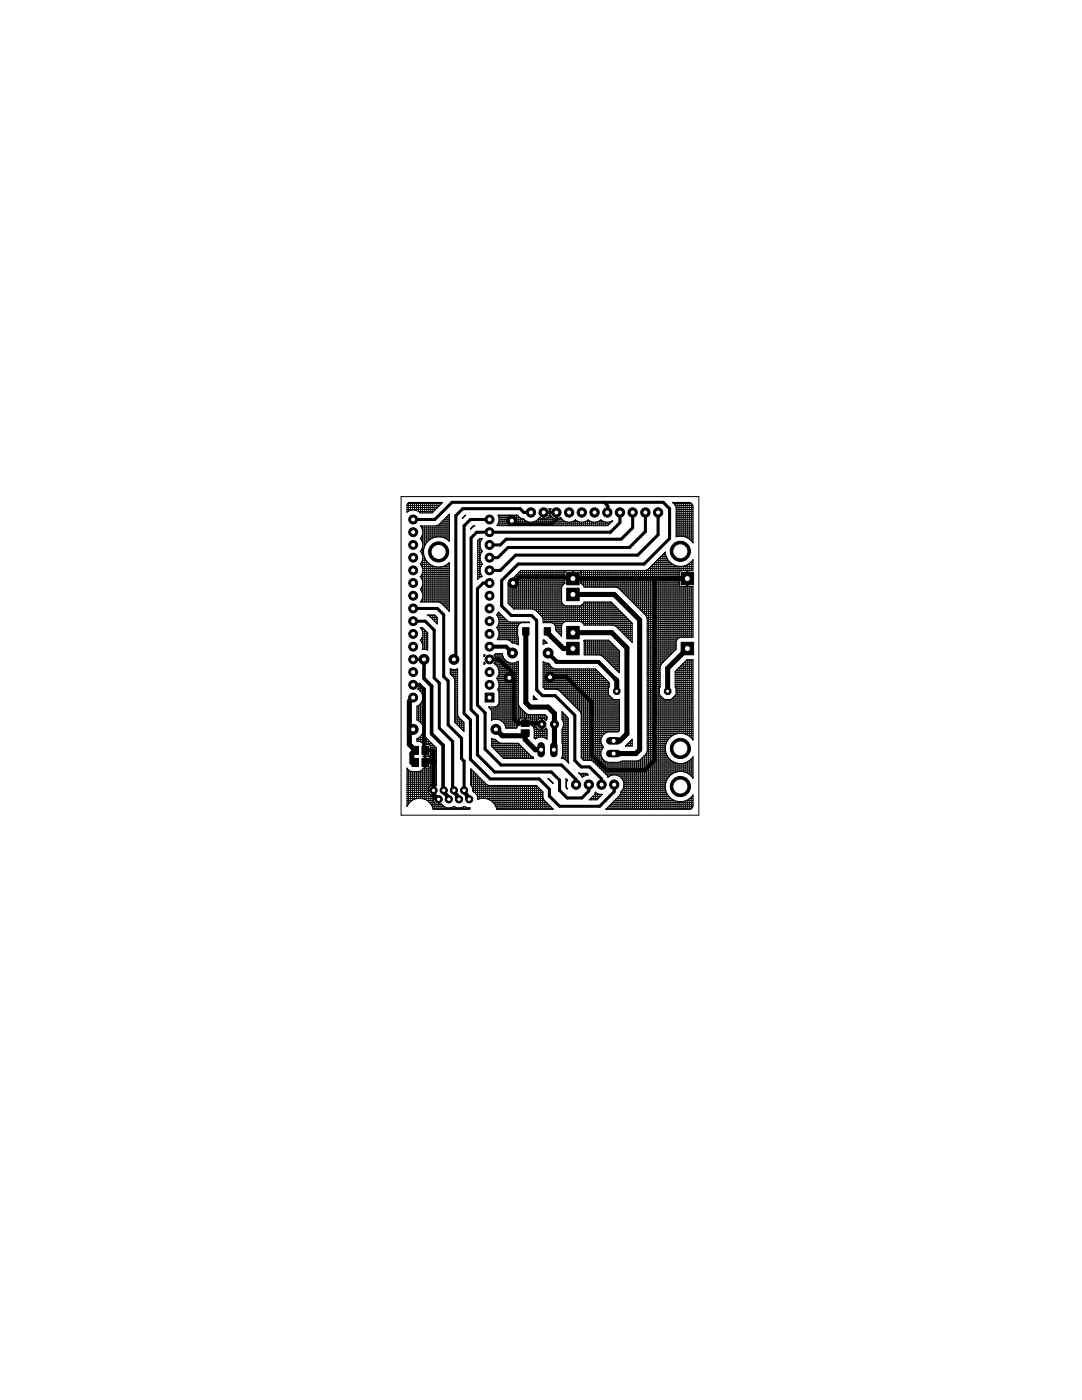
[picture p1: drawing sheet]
<svg xmlns="http://www.w3.org/2000/svg" width="216mm" height="279mm" viewBox="0 0 216 279" stroke-linecap="round" stroke-linejoin="round" font-family="sans-serif">
<path d="M104.3 125.3h1.3v1.4h-1.3zM108.6 125.3h1.3v1.4h-1.3zM135.9 128.2h2.5v2.5h-2.5zM82.2 148.9h1.3v1.7h-1.3zM82.2 151.4h1.3v1.6h-1.3zM84.2 148.9h1.3v1.7h-1.3zM84.2 151.4h1.3v1.6h-1.3zM104 145.6h1.6v1.4h-1.6zM104 143.7h1.6v1.3h-1.6z" fill="#000" stroke="#000" stroke-width=".2"/>
<path d="M114.3 115.5l-.2-.3h-10.6l-1.1 1.2M130.7 115.5v36.2l-2 2h-7.6l-3-2.9v-10.6l-5-5.1h-3.4M97.7 131.6h1.9l2.9 2.9v8.9l.9 .9h4.5l.2 .2M97.7 129.1h3.3l1.3 1.2M101.6 135.3l.9 .7M109.4 130.3l1.6 1.8h8.4l3.4 3.4M84.9 149.8h1.5l.1 .1v8.6l1 1M86.4 150.5l.1 .1M88.5 157.7v.4l1.1 1v.4M90.6 157.7v.4l.6 .6v.4l.4 .4M92.6 157.7v.4l.6 .6v.4l.4 .4M104.8 146.3l.1 .1" fill="none" stroke="#000" stroke-width=".8"/>
<g fill="none" stroke="#000" stroke-width=".61">
<path d="M82.4 103.7h4.4l3.4-3.5h42.1l1.3 1.3v6l-5.1 5.1h-25.1l-3.3 3.2v5.1l1.9 1.9h4.1l1 1v13.9l1.1 1.1h2.6l3.9 4v9l1.3 1.3h1.6l2.4 2.3v1.2M97.7 103.7h-3.8l-1.3 1.2v37.5l1.3 1.3v7.8l3.9 3.9h9.8l2 2.1v1.4l2.1 2h8l2.9-2.9v-1.4M97.7 116.4h-1.3l-1.1 1.1v23.2l1.5 1.6v7.2l3.2 3.2h12l3 2.9v1M105.9 102.3h-1.4l-.7-.8h-11.4l-1.4 1.4v28.3l-.4 .4M108.5 102.3h2.5v1.4l-.9 .9h-7.3l-.7-.7M120.5 100.2l.8 .8v1.2l-.1 .1M123.7 102.3v2l-1.9 1.9h-26.7l-1.1 1.2v34.2l1.3 1.3v7.7l3.4 3.5h11.3l1.7 1.6v2l1.5 1.6h2.9l1.4-1.4v-1.3M126.2 102.3v3l-2.2 2.3h-23l-1.2 1.2h-2.1M128.8 102.3v3.8l-3.2 3.2h-24.2l-2.1 2h-1.6M131.3 102.3v4.4l-4 4.1h-24.4l-3.1 3h-2.1M82.4 124h2.5l1.7 1.8v9.5l1.1 1v9l2.6 2.7v9.5l.3 .2M82.4 121.4h4.9l1.2 1.3v12.3l.9 .9v8.8l2.7 2.6v4.1l.5 .5v5.8l-.2-.2"/>
<path d="M82.4 131.6h2.2"/>
</g>
<path d="M114.3 118.6h8.3l5 5.1v25.9l-.7 .8h-4.5M114.3 115.5h22.9M82.4 139.2l-.7 .8v8.6l1.1 1.2-.6 .6v1.8h.6M104.9 126v14.2l.9 .9h3.6l1.2 1.3v7.1l-.1 .1M109.2 126v.3l3.2 3.1h1.9M114.3 126.3h7.8l3 3v17.2l-1.4 1.3h-1.3M122.8 135.5l.3 .3v2.1M137.2 129.4l-4 4v4.5M82.4 145.6l-.1 .1h-.6M86.5 151.9h-1.4l-.2 .3M99 145.6l1.2 1.2h4.6M104.8 146.3v1.3l2 2h1.2" fill="none" stroke="#000" stroke-width="1"/>
<path d="M82.4 136.7h1.3l.9 .9v11.9l.3 .3M84.6 131.6v3.8l1.5 1.5v9.6l2.3 2.2v8.9l.1 .1" fill="none" stroke="#000" stroke-width=".72"/>
<g fill="none" stroke="#000" stroke-width=".21">
<path d="M81.2 102.1h.2M81.2 101.7h5.7M81.2 101.3h6.1M81.2 100.9h6.5M81.4 100.5h6.7M81.4 102.1l-.2 .1v-1.4l.2-.4 .3-.1h6.6l-2.1 2.1h-2.4l-.3-.3M81.4 102.1l.7-.3h.7l.7 .3M81.5 100.4v1.6M81.9 100.3v1.6M82.3 100.3v1.5M82.7 100.3v1.5M83.1 100.3v1.6"/>
<path d="M83.5 100.3v1.8M83.5 102.1h3M83.9 115.1l.4 .9v.7M83.9 115.1h5.8M83.9 105l.4 .8v.8M83.9 105h3.1l.5-.2 2.2-2.2v5.4a2.95 2.95 0 0 0-3.3-.7M83.9 100.3v2.1M83.9 105h.1M83.9 107.4v.1M83.9 109.9v.2M83.9 112.5v.1M83.9 115v.2"/>
<path d="M83.9 117.6v.1M83.9 117.5h5.8M83.9 112.6h2M83.9 107.4h2.4M84.1 109.8l-.2 .2 .2 .2M84.1 110.2a1.84 1.84 0 0 1-.2 2.4 1.77 1.77 0 0 1 0 2.5M84.1 120l-.2 .1M84.1 120h5.6M84.1 110.2h.4M84.1 109.8h.4M84.1 117.9h5.6M84.1 112.2h1.3"/>
<path d="M84.1 107.8h1.5M84.1 115.5h5.6M84.1 114.7h5.6M84.1 105.3h5.6M84.2 117.1h5.5M84.2 113.1h2.6M84.2 107h5.5M84.2 119.6h5.5M84.2 110.6h.3M84.2 109.4h.4M84.3 118.3h5.4M84.3 111.8h.7"/>
<path d="M84.3 108.2h.9M84.3 115.9h5.4M84.3 114.3h5.4M84.3 105.7h5.4M84.3 100.3v2.1M84.3 105v.8M84.3 106.6v1.8M84.3 109.1v1.8M84.3 111.7v1.7M84.3 114.2v1.8M84.3 116.8v1.7M84.3 119.3v.8"/>
<path d="M84.3 113.9h5.4M84.3 106.6l-.4 .9a1.8 1.8 0 0 1 .2 2.3M84.3 116.7l-.4 .9a1.84 1.84 0 0 1 .2 2.4M84.3 119.1h5.4M84.3 118.7h5.4M84.3 116.7h5.4M84.3 116.3h5.4M84.3 113.5h5.4M84.3 111.4h.5M84.3 111h.4M84.3 109h.4M84.3 108.6h.7"/>
<path d="M84.3 106.6h5.4M84.3 106.2h5.4M84.7 100.3v2.1M84.7 105v4M84.7 111.3v8.8M84.7 109l-.2 .7v.8l.2 .8M84.7 111.3l.4 .7M85.1 112l1.3 .9M85.2 100.3v2.1M85.2 105v3.3M85.2 112v8.1M85.6 100.3v2.1"/>
<path d="M85.6 105v2.9M85.6 112.4v7.7M86 100.3v2.1M86 105v2.6M86 112.7v7.4M86.4 112.9a2.95 2.95 0 0 0 3.3-.6v9.7M86.4 107.3l-1.3 1-.4 .7M86.4 100.3v1.9M86.4 105v2.3M86.4 112.9v7.2M86.8 100.3v1.5M86.8 105v2.2"/>
<path d="M86.8 113.1v7M87.1 104.9h2.6M87.2 100.3v1.1M87.2 104.9v2.2M87.2 113.2v6.9M87.6 100.3v.7M87.6 104.7v2.4M87.6 113.2v7M87.7 104.5h2M88 100.3v.3M88 104.3v2.8M88 113.1v7.2"/>
<path d="M88.2 104.1h1.5M88.2 113.1h1.5M88.4 103.9v3.4M88.4 113v7.7M88.6 103.7h1.1M88.8 107.4h.9M88.8 103.5v3.9M88.8 112.9v8.2M89 103.3h.7M89.2 103.1v4.5M89.4 102.9h.3M89.4 107.8h.3"/>
<path d="M89.7 112.6h-.5v8.9M92.3 103.4v.1M92.4 103.3h.1M92.5 103.3h.1M92.8 102.9h.1M92.9 102.8v.1M92.9 102.8l-.6 .6M94 105.3h.2M94.1 105.3v.1M94.4 105h.3l-.8 .6zM94.5 105v.1M95.3 113.9h.5"/>
<path d="M95.3 115.1h.8M95.3 115.5h.1M95.3 114.7h.7M95.3 114.3h.5M95.3 113.5h.5M95.3 113.1h.6M95.3 112.6h.9M95.3 112.2h.7M95.3 111.8h.6M95.3 111.4h.5M95.3 111h.5M95.3 110.6h.6"/>
<path d="M95.3 110.2h.8M95.3 109.8h.8M95.3 109.4h.6M95.3 109h.5M95.3 108.6h.5M95.3 108.2h.6M95.4 107.8h.6M95.7 107.5v7.8M96.1 109.8a1.88 1.88 0 0 1 .1-2.3h-.5l-.4 .4v7.7l.4-.3 .5-.2a1.81 1.81 0 0 1 .1-2.5 1.88 1.88 0 0 1-.2-2.4M96.1 109.8l.2 .2-.2 .2M96.1 107.5v.2M96.1 109.8v.4"/>
<path d="M96.1 112.4v.3M96.1 114.9v.2M99.4 102.9h3.9M99.5 104.1h5.8M99.6 103.3v.8l-.5 .8h22.2l1-1-.7 .3h-.8l-.7-.3M99.6 103.3l-.2-.5h3.9l.5 .6M99.6 103.7h5v1.2M99.6 103.3h4.1M99.8 102.8v2.1M100.2 102.8v2.1M100.6 102.8v2.1M101 102.8v2.1"/>
<path d="M101.4 102.8v2.1M101.4 120h10.7M101.4 119.6h10.7M101.4 119.1h10.7M101.4 118.7h10.7M101.4 118.3h10.7M101.4 117.9h10.7M101.4 117.5h10.7M101.4 117.1h10.7M101.4 116.7h10.9M101.5 116.3h11.2M101.8 102.8v2.1"/>
<path d="M101.8 116v4.8M101.9 115.9h10.8M102.2 102.8v2.1M102.2 115.6v5.6M102.3 115.5h11.9M102.6 102.8v2.1M102.6 115.2v6.3M102.7 115.1h10M103 102.8v2.1M103 114.8v6.7M103.1 114.7h9.6M103.4 103v1.9"/>
<path d="M103.4 114.4v7.1M103.5 114.3h9.2M103.8 103.4v1.5M103.8 114v7.5M104.2 103.5v1.4M104.2 113.9v7.6M104.6 113.9v7.6M105.1 104v.9M105.1 113.9v7.6M105.5 104.2v.7M105.5 113.9v7.6M105.9 104.2v.7"/>
<path d="M105.9 113.9v7.6M106.3 104.2v.7M106.3 113.9v7.6M106.5 104.1h6.5M106.7 104.1v.8M106.7 113.9v7.8M107.1 103.9v1M107.1 113.9v8.1M107.2 103.7h5.1M107.5 103.5v1.4M107.5 113.9v8.5M107.6 103.3h.1"/>
<path d="M107.6 103.3a1.92 1.92 0 0 1-3.1 .3l-.7-.2M107.6 103.3l.8 .3M107.9 103.4v1.5M107.9 113.9v8.9M108.3 103.5v1.4M108.3 113.9v9.5M108.4 103.6v-1.2h2.7v1.2M108.4 103.6h.1M108.4 103.3h.2M108.4 102.9h.2M108.4 102.5h.2M108.6 103.6v-1.4h2.3v1.4"/>
<path d="M108.6 103.6h.1M108.7 102.2v.2M108.7 103.5v1.4M108.7 113.9v10.4M109.1 102.2v.2M109.1 103.4v1.5M109.1 113.9v10.4M109.2 103.3h1.1M109.5 102.2v.2M109.5 103v1.9M109.5 113.9v10.4M109.5 101.5h.4l-.2 .5z"/>
<path d="M109.6 102.9h.3M109.6 101.7h.3M109.7 102.6a1.29 1.29 0 0 1-1.1 1M109.7 102.5v.1M109.7 102.6l.2 .4M109.9 103l.4 .4M109.9 101.5v.1M109.9 102.2v.2M109.9 103v1.9M109.9 113.9v10.4M110.3 102.2v.2M110.3 103.4v1.5"/>
<path d="M110.3 113.9v10.5M110.3 103.4l.6 .2M110.7 102.2v.2M110.7 103.5v1.4M110.7 113.9v10.9M110.9 103.6h.1M110.9 103.3h.2M110.9 102.9h.2M110.9 102.5h.2M111.1 113.9v12.2h1M111.1 103.6v1.3M111.5 103.5v1.4"/>
<path d="M111.5 113.9v12.5M111.8 103.3h.1M111.9 103.3a1.91 1.91 0 0 0 2.9 .4 1.84 1.84 0 0 0 2.6 0 1.84 1.84 0 0 0 2.5 0l.2 .2M111.9 103.3l-.8 .3M111.9 103.3h.1M112 103.4v1.5M112 113.9v13M112.4 103.8v1.1M112.4 113.9v2.8M112.8 104.1v.8M112.8 113.9v.1M112.8 115.4v.2"/>
<path d="M113.2 104.2v.7M113.2 113.9h.1M113.2 115.4v.2M113.6 104.2v.7M113.6 113.9h.1M113.6 115.4v.2M114 104.2v.7M114 113.9h.1M114 115.4v.2M114.2 104.1h1.3M114.2 113.9v1.7h-1.5v.9l-.5 .3-.1 .4v2.9l.1 .4 .7 .4h2.9l.6-.4 .1-.4h5.4l4.3 4.3v3.8l-3.3-3.2M114.2 115.1h.2"/>
<path d="M114.2 114.7h.2M114.2 114.3h.2M114.4 113.9v1.7h1.5v.9l.5 .3 .1 .4h6.4l.5 .2 5.5 5.5 .2 .5v26.5l-.2 .6M114.4 104v.9M114.4 115.5h22.7M114.8 103.8v1.1M114.8 113.9h.1M114.8 115.4v.2M115.2 104v.9M115.2 113.9h.1M115.2 115.4v.2M115.6 113.9l.3 .3v1.2h-3.2v-1.2l.3-.3"/>
<path d="M115.6 104.2v.7M115.6 115.4v.2M115.9 115.1h19.7M115.9 116.3h19.7M115.9 115.9h19.7M115.9 114.7h19.7M115.9 114.3h19.7M116 104.2v.7M116 113.9v2.6M116.3 116.7h19.3M116.4 104.2v.7M116.4 113.9v3"/>
<path d="M116.5 117.1h21.8M116.7 104.1h1.3M116.8 104.1v.8M116.8 113.9v3.3M117.2 103.9v1M117.2 113.9v3.3M117.6 104v.9M117.6 113.9v3.3M118 104.1v.8M118 113.9v3.3M118.4 104.2v.7M118.4 113.9v3.3"/>
<path d="M118.9 104.2v.7M118.9 113.9v3.3M119.2 104.1h1.4M119.3 104.1v.8M119.3 113.9v3.3M119.7 103.9v1M119.7 113.9v3.3M120.1 103.9v1M120.1 113.9v3.3M120.5 104.1v.8M120.5 113.9v3.3M120.9 104.2v.7"/>
<path d="M120.9 113.9v3.3M121.3 104.2v.7M121.3 113.9v3.3M121.6 104.5h-22.2v.4M121.7 104.2v.3M121.7 113.9v3.3M121.8 104.1h.2M122.1 104v.1M122.1 113.9v3.3M122.5 113.9v3.3M122.9 113.9v3.3M123.3 113.9v3.4"/>
<path d="M123.6 117.5h14.7M123.7 113.9v3.8M124 117.9h14.3M124.1 113.9v4.2M124.4 118.3h13.9M124.5 113.9v4.6M124.8 118.7h13.5M124.9 113.9v5M125.2 119.1h13.1M125.3 113.9v5.4M125.6 119.6h12.7M125.8 113.9v5.8"/>
<path d="M126 120h12.3M126.2 113.9v6.2M126.6 113.9v6.6M127 113.9v7M127.4 113.9v7.4M127.8 113.9v7.9M128.2 113.9v8.3M128.6 113.9v8.7M129 113.8v9.3M129.4 113.5v48M129.5 113.5h8.8M130.2 112.7v48.8"/>
<path d="M130.3 112.6h4M130.6 112.3v49.2M130.7 112.2h3.1M131 111.9v49.6M131.1 111.8h2.2M131.4 111.5v50M131.5 111.4h1.6M131.8 111.1v21.7M131.9 111h1M132.3 110.7v21.5M132.3 110.6h.5M132.7 110.3v21.5"/>
<path d="M132.7 110.2h.1M132.8 110.2a3 3 0 0 0 2.1 2.7 3 3 0 0 0 3.3-1M132.8 110.2l-3.5 3.5-.5 .2h-24.9l-2.5 2.5v4M133.1 111.4v20M133.5 112v19M133.9 112.4v18.2M134.3 100.3v.1M134.3 112.6v17.6M134.4 100.5h3.6M134.7 100.8l.2 .5M134.7 100.8l-.5-.5h3.4a.94 .94 0 0 1 .7 .7v7.4a2.93 2.93 0 0 0-3.4-1.3v-5.8M134.7 100.3v.5"/>
<path d="M134.7 112.8v17M134.7 100.9h3.5M134.9 104.9h3.4M134.9 107h3.4M134.9 106.6h3.4M134.9 106.2h3.4M134.9 105.7h3.4M134.9 105.3h3.4M134.9 104.5h3.4M134.9 104.1h3.4M134.9 103.7h3.4M134.9 103.3h3.4"/>
<path d="M134.9 102.9h3.4M134.9 102.5h3.4M134.9 102.1h3.4M134.9 101.7h3.4M134.9 101.3h3.4M135.1 100.3v6.8M135.1 112.9v14.7M135.5 113v14.3h-6.4M135.5 100.3v6.7M135.9 113.9l-.3 .3v1.2h1.7v-1.5M135.9 100.3v6.7M135.9 113v.9"/>
<path d="M135.9 115.4v.2M135.9 117.1v10.1M136.3 100.3v6.8M136.3 113v.9M136.3 115.4v.2M136.3 117.1v10.1M136.7 100.3v6.9M136.7 112.9v1M136.7 115.4v.2M136.7 117.1v10.1M137.1 113.9v3.2h-1.2l-.3-.3v-1.2h1.7v1.5h1v10.1h-2.6l-.4 .1-.4 .7v1.6l-2.9 2.9M137.1 115.1h.2"/>
<path d="M137.1 116.7h.2M137.1 116.3h.2M137.1 115.9h.2M137.1 114.7h.2M137.1 114.3h.2M137.1 100.3v7M137.1 112.7v2.7M137.1 115.6v11.6M137.2 112.6h1.1M137.2 107.4h1.1M137.5 100.3v7.3M137.5 112.5v1.4"/>
<path d="M137.5 117.1v10.1M137.8 112.2h.5M137.8 107.8h.5M137.9 100.5v7.4M137.9 112.1v1.8M137.9 117.1v10.1M138.2 111.9l.1-.2v2.2h-34.4M138.2 111.8h.1M138.2 108.2h.1M138.3 113.1h-8.4l-.1 48.4M82.5 136.6h1.4v1.4M82.7 136.6v.2"/>
<path d="M83.1 136.6v.2M83.4 137.4h1.3l.1 12.2h1.1l-.1-.8M83.5 137.6a1.9 1.9 0 0 1 .6 2.7M83.5 137.3l-.1 .2 .1 .1M83.5 137.3l.2-.5h-1.2v-.2h1.2v-.2l1.1 1.1v9.2l.2 .5M83.5 136.6v.2M83.5 137.3v.3M83.7 137h.6v1.8M83.8 137.8h1M83.9 120.1h3.6l.5 .2M83.9 125.3a1.76 1.76 0 0 1 0 2.5 1.67 1.67 0 0 1 .4 1.8l1 .1v-3.4l-1-1M83.9 125.3h.4"/>
<path d="M83.9 120.1h.1M83.9 125.3h.1M83.9 127.7v.2M83.9 127.7h1.4M84.1 138.2h.7M84.1 128.1h1.2M84.1 125.6h.6M84.2 127.3h1.1M84.2 139.9h.6M84.3 138.7h.5M84.3 128.5h1M84.3 126.1h.8"/>
<path d="M84.3 125.3v.8M84.3 126.9v1.8M84.3 129.5v.1M84.3 139.6v5.3M84.3 139.5h.5M84.3 139.1h.5M84.3 129.3h1M84.3 128.9h1M84.3 126.9h1M84.3 126.5h1M84.7 125.7v3.9M85.2 126.1v3.5"/>
<path d="M85.3 122.7h1.4l.5 .6v1.2l-1.6-1.6zM85.3 129.7h.1M85.4 122.8h1.4M85.6 122.7v.2M86 122.7l-.1 .5h1.3M86.4 122.7l-.1 .9h.9M86.8 122.8v1.2h.4M87.2 124.4h.1M87.2 123.2v1.3M88 120.3l1.7 1.7M88.1 120.4h1.6M88.5 120.8h1.2"/>
<path d="M88.9 121.2h.8M89.3 121.6h.4M89.9 134.2h1.4M89.9 133.8h1.4M90 134.6h1.3M90 133.5v1.2M90.4 135h.9M90.4 133.6v1.5M90.6 135.4h.7M90.7 139.9h.6M90.7 139.5h.6M90.7 139.1h.6"/>
<path d="M90.7 138.7h.6M90.7 138.2h.6M90.7 137.8h.6M90.7 137.4h.6M90.7 137h.6M90.7 136.6h.6M90.7 136.2h.6M90.7 135.8h.6M90.8 133.6v10.6M91.2 133.5v11.1M96.6 132.6h.1M96.6 130.6l.2 .1-.2 .3z"/>
<path d="M96.6 132.1v.5M96.6 132.1l.2 .4-.2 .1M96.6 132.1v.1M96.6 130.9h.1M98.1 131.5v.2M98.6 131.5v.2M98.7 130.9l.2 .6h-1.1v.2h1.1l-.3 .8h.2M98.7 130.9h1.7M98.8 132.5a1.9 1.9 0 0 1 .3 2.9M98.8 132.6h4.6M98.8 132.1h2.7M98.9 130.5h1.4"/>
<path d="M98.9 131.7h2M98.9 131.3h1.6M99 130.5h1.3a1.98 1.98 0 0 0 3.1 1.5v8.5l.3 .6M99 130.5l-.4 .2 .1 .2M99 130.5v2.2M99.1 125.2a1.81 1.81 0 0 1 .1 2.5h2.1l.5 .2 .4 .4h.5l.7 .4v-1.4M99.1 135.4l.5 .9v.8M99.1 135.4h4.3M99.1 125.2h4.2M99.2 133h4.2M99.2 122.8h.9M99.3 122.4h.4"/>
<path d="M99.4 135v.8h4M99.4 122.3v.8M99.4 127.4v.3M99.4 130.5v2.7M99.4 137.6v.1M99.4 135h4M99.4 125.6h3.9M99.4 137.4h4M99.4 133.4h4M99.4 127.3h4M99.4 123.2h1.1M99.5 137.8h3.9"/>
<path d="M99.5 136.2h3.9M99.5 134.6h3.9M99.5 126.1h3.8M99.5 124.4h4.2M99.6 124h1.9M99.6 123.6l-.5-.9 .3-.6 1.9 1.8 .4 .2h3.8l.2 .2h-1.6l-.7 .4-.1 .4v1.8l.1 .4M99.6 123.6v.8l-.5 .8M99.6 137.1l-.3 .5 .3 .5v2.2M99.6 139.9h3.8M99.6 139.5h3.8M99.6 139.1h3.8M99.6 138.7h3.8"/>
<path d="M99.6 138.2h3.8M99.6 137h3.8M99.6 136.6h3.8M99.6 134.2h3.8M99.6 133.8h3.8M99.6 126.9h3.7M99.6 126.5h3.7M99.6 123.6h1.3M99.8 122.4v5.3M99.8 130.5v13.2M100.2 122.9v4.8M100.2 130.5v13.5"/>
<path d="M100.6 123.3v4.4M100.6 131.5v12.9M101 131.9l-.1 13.4h2.1l.4-.5M101 123.7v4M101.3 127.7h2.1M101.4 120.4l1.1 1.1h3.8l.5 .2 1.4 1.4 .2 .5M101.4 124v3.7M101.4 132.1v13.2M101.4 120.4h10.8M101.8 120.8h10.8M101.8 124.1v3.8M101.8 132.3v13"/>
<path d="M102 128.1h1.4M102.2 121.2h20.8M102.2 124.1v4.2M102.2 132.3v13M102.6 124.1v4.2M102.6 132.3v13M103 124.1v4.4M103 132.2v13.1M103.1 132.1h.3M103.1 128.5h.3M103.4 124.8h-4v.8M103.4 124.1v.7"/>
<path d="M103.4 127.3v1.4M103.4 132v12.8M103.8 124.1v.3M104.2 124.1v.2M104.6 124.1v.2M105.1 124.1v.2M105.5 124.1v.2M106.4 139.6h.1M106.4 138.9l.8 .7h-.8zM106.4 139.5h.6M106.4 139.1h.2M106.4 121.6h17"/>
<path d="M106.7 139.1v.5M107.1 122h16.7M107.1 139.5v.1M107.5 122.4h16.7M107.9 122.8h16.7M108.2 123.2h16.8M108.4 127.7h.2l.6 .6-.8 .3zM108.4 123.6v.7h1.7a1.19 1.19 0 0 1 .8 1.5l1.2 1.2v-2.2l.1-.4M108.4 124h17.4M108.4 137h13.2M108.4 136.6h13.2M108.4 136.2h13.1"/>
<path d="M108.4 135.8h12.7M108.4 135.4h12.3M108.4 135h11.9M108.4 134.6h11.5M108.4 134.2h11.1M108.4 133.8h10.7M108.4 133.4h2M108.4 133h1.5v4.5M108.4 132.6h1.2M108.4 132.1h.2M108.4 128.5h.2M108.4 128.1h.5"/>
<path d="M108.4 123.6h17M108.7 137.4h12.7M108.7 127.8v.6M108.7 132.2v5.3M109.1 128.2v.1M109.1 132.3v5.2M109.5 132.5v5M110.3 133.3v4.2M110.4 124.4h1.8M110.7 133.5a2.74 2.74 0 0 1-1.3-1.2h-.4l-.6-.2v5.1l.4 .3h2.2l.5 .2 4.3 4.3 .2 .5v8.7M110.7 133.5h8.1l2.7 2.6 .1 1-.2 .1v1.4l1 1h1.2v6.2l-.2 .3h-2.1l-.6 .2M110.7 133.5v4"/>
<path d="M110.8 124.8h1.3M110.9 125.6h1.2M110.9 125.2h1.2M111.1 133.5v4.1M111.5 133.5v4.3M111.6 126.5h.5M111.6 137.8h9.8M112 133.5v4.7M112 126.9h.1M112 138.2h9.4M112.4 120.6v3.7M112.4 133.5v5.1"/>
<path d="M112.4 138.7h9M112.8 120.9v3.2M112.8 133.5v5.5M112.8 139.1h9M112.9 124l-.7 .4M113.2 120.9v3.1M113.2 133.5v5.9M113.2 139.5h9.1M113.6 120.9v3.1M113.6 133.5v6.3M113.6 139.9h10M114 120.9v3.1"/>
<path d="M114 133.5v6.7M114.4 120.9v3.1M114.4 133.5v7.1M114.8 120.9v3.1M114.8 133.5v7.5M115.2 120.9v3.1M115.2 133.5v7.9M115.6 120.9v3.1M115.6 133.5v8.3M115.8 124l.6 .4M116 120.8v3.3M116 133.5v17.8"/>
<path d="M116 120.8h6.6M116.4 124.4h9.8M116.4 124.4l.1 .4h5.9l.5 .2M116.4 120.4v4.1M116.4 133.5v18.2M116.4 120.4h5.8M116.5 127.8h4.9l2.2 2.1v4.3l-3.4-3.3-.5-.2h-3.1zM116.6 130.5h7M116.6 130.1h7M116.6 129.7h6.8M116.6 129.3h6.4M116.6 128.9h6"/>
<path d="M116.6 128.5h5.6M116.6 128.1h5.2M116.8 120.1v4.7M116.8 127.8v2.9M116.8 133.5v18.2M117.2 120.1v4.7M117.2 127.8v2.9M117.2 133.5v18.2M117.6 120.1v4.7M117.6 127.8v2.9M117.6 133.5v18.2M118 120.1v4.7"/>
<path d="M118 127.8v2.9M118 133.5v18.3M118.4 120.1v4.7M118.4 127.8v2.9M118.4 133.5v18.5M118.9 133.5v19h19.4M118.9 120.1v4.7M118.9 127.8v2.9M119.3 134v18.9h19M119.3 120.1v4.7M119.3 127.8v2.9M119.7 134.4v18.9h18.6"/>
<path d="M119.7 120.1v4.7M119.7 127.8v2.9M120.1 120.1v4.7M120.1 127.8v3.1M120.1 134.8v12.3M120.2 130.9h3.4M120.5 120.1v4.7M120.5 127.8v3.4M120.5 135.2v11.3M120.6 131.3h3M120.9 120.1v4.7M120.9 127.8v3.8"/>
<path d="M120.9 135.6v10.7M121 131.7h2.6M121.3 120.1v4.7M121.3 127.8v4.2M121.3 136v10.1M121.4 132.1h2.2M121.7 120.1v4.7M121.7 128v4.4M121.7 138.9v7.2M121.8 132.6h1.8M122.1 120.3v4.5M122.1 128.4v4.4"/>
<path d="M122.1 139.3v6.8M122.2 133h1.4M122.5 120.7v4.1M122.5 128.8v4.4M122.5 139.6v6.5M122.5 124.8h3.7M122.6 133.4h1M122.9 121.1v3.9M122.9 129.2v4.4M122.9 139.6v6.5M123 133.8h.6M123.2 125.2h3"/>
<path d="M123.3 121.5v3.9M123.3 129.6v4.4M123.3 139.6v6.5M123.5 134.2h.1M123.6 125.6h2.6M123.7 121.9v3.9M124 126.1h2.2M124.1 122.3v3.9M124.4 126.5h1.8M124.5 122.7v3.9M124.8 126.9h1.4M124.9 123.1v3.9"/>
<path d="M125.2 127.3h1M125.3 123.5v3.9M125.6 127.7h.6M125.8 124v3.8M126 128.1h.2M126.4 120.4h11.9M126.8 120.8h11.5M127.2 121.2h11.1M127.6 121.6h10.7M128 122h10.3M128.4 122.4h9.9M128.8 122.8h9.5"/>
<path d="M129.1 123.2h9.2M129.1 124h9.2M129.1 127.7h5.9M129.1 139.9h9.2M129.1 139.5h3.3M129.1 139.1h2.9M129.1 138.7h2.5M129.1 138.2h2.5M129.1 137.8h2.5M129.1 137.4h2.5M129.1 137h2.6M129.1 136.6h2.6"/>
<path d="M129.1 136.2h2.6M129.1 135.8h2.6M129.1 135.4h2.6M129.1 135h2.6M129.1 134.6h2.6M129.1 134.2h2.6M129.1 133.8h2.6M129.1 133.4h2.6M129.1 133h2.7M129.1 132.6h2.8M129.1 132.1h3.2M129.1 131.7h3.6"/>
<path d="M129.1 131.3h4M129.1 130.9h4.4M129.1 130.5h4.8M129.1 130.1h5.3M129.1 129.7h5.7M129.1 129.3h5.8M129.1 128.9h5.8M129.1 128.5h5.8M129.1 128.1h5.8M129.1 126.9h9.2M129.1 126.5h9.2M129.1 126.1h9.2"/>
<path d="M129.1 125.6h9.2M129.1 125.2h9.2M129.1 124.8h9.2M129.1 124.4h9.2M129.1 123.6h9.2M131.8 138.9v22.6M132 132.5l-.3 .6v4l-.1 .1v1.4l.9 1h1.4l1-1v-1.4l-.2-.1v-3.1l2.3-2.3h1.3v16a2.94 2.94 0 0 0-2.1-1.3M132.3 139.3v22.2M132.7 139.6v21.9M133.1 139.6v8.4h-4M133.5 139.6v7.8M133.9 139.6v7.4"/>
<path d="M134 139.5h4.3M134.3 139.2v7.5M134.5 139.1h3.8M134.7 138.8v7.7M134.7 137h3.6M134.7 136.6h3.6M134.7 136.2h3.6M134.7 135.8h3.6M134.7 135.4h3.6M134.7 135h3.6M134.7 134.6h3.6M134.7 134.2h3.6"/>
<path d="M134.9 138.7h3.4M134.9 138.2h3.4M134.9 137.8h3.4M134.9 137.4h3.4M134.9 133.8h3.4M135.1 133.6v12.8M135.3 133.4h3M135.5 133.2v13.2M135.8 133h2.5M135.9 132.8v13.6M136.2 132.6h2.1M136.3 132.4v14"/>
<path d="M136.6 132.1h1.7M136.7 132v14.5M137 131.7h1.3M137.1 131.7v15M137.5 131.7v15.2M137.9 131.7v15.6M81.2 159.8h1M81.2 159.4h2M81.2 159h5.4M81.2 158.6h4.6M81.2 158.2h4.3M81.2 157.7h5.2"/>
<path d="M81.2 157.3h4.3M81.2 156.9h4.6M81.2 156.5h5.9M81.2 156.1h5.9M81.2 155.7h5.9M81.2 155.3h5.9M81.2 154.9h5.9M81.2 154.5h5.9M81.2 154.1h5.9M81.2 153.7h.3v6.7M81.9 153.9v6.1M82.3 154v5.7"/>
<path d="M82.7 154v5.5M83.1 154v5.4M83.2 141.1h1.6M83.2 147.6h2.2M83.2 143.5h1.6M83.2 143.1h1.6M83.2 142.7h1.6M83.2 142.3h1.6M83.2 141.9h1.6M83.2 141.5h1.6M83.5 140.8l-.3 .1v2.8l.4 .2 .5 .5 .4 .8M83.5 140.8v3"/>
<path d="M83.5 147.3v.7M83.5 154v5.3M83.7 147.2h1.3M83.7 143.9h1.1M83.7 140.7h1.1M83.8 148h2M83.9 140.4v3.8M83.9 146.9v1.1M83.9 153.9v5.4M84.1 140.3l-.6 .5M84.1 146.8h.7M84.1 144.3h.7"/>
<path d="M84.1 140.3h.7M84.2 153.7h2.9M84.3 159.4h2.2M84.3 146.4h.5M84.3 144.7h.5M84.3 146.2v2.2M84.3 153.5v5.9M84.3 148.4h1.9M84.5 146l-.4 .7-.5 .6-.4 .1v.6a1.01 1.01 0 0 1 1.2 .6h.4M84.5 145.2v.8M84.5 146h.3M84.5 145.6h.3"/>
<path d="M84.5 145.2h.3M84.8 153.3h-.4l-.3 .5-.4 .2h-1.7l-.4-.2-.4-.5v7.6M84.8 150.9l-.4 .1h.4M84.8 153.3h.1M84.8 152.9h.1M84.8 152.5h.1M84.8 151.7h.1M84.8 151.2h.1M84.8 150.8h.1M84.8 150.4h.1M84.8 150h.1M84.8 149.6h.1"/>
<path d="M84.8 149.2h.1M84.8 148.8h.1M85 147.2l2.1 2.1v7.5l-.3-.1M85.2 147.4v1.2M85.2 149.6v.2M85.2 150.9v.1M85.2 152.1v.2M85.2 153.3v6.4M85.2 159.8h1.3M85.5 158.2l-.1-.4h1.2v1h.2l-.2 .2M85.5 158.2l.3 .4M85.6 151h-.7v2.3h.7"/>
<path d="M85.6 153.3l.2-.2 .1-.8h-1.1l-.1 7.2M85.6 148.6h-.7v2.3h.7M85.6 151l.2 .2 .1 .9M85.6 148.6l.2 .2M85.6 147.8v.8M85.6 149.6v.2M85.6 150.9v.1M85.6 152.1v.2M85.6 153.3v4M85.6 157.6v.2M85.6 158.2v1.8M85.7 153.3h1.4"/>
<path d="M85.7 150.8h1.4M85.7 150.8l.2-1h-1.1v2.3h2.3M85.7 150.8l-.1 .1M85.8 158.6h.2M85.8 156.9l-.3 .4M85.8 151.2h1.3M85.8 148.8h.8M85.9 152.9h1.2M85.9 152.5h1.2M85.9 151.7h1.2M85.9 150.4h1.2M85.9 150h1.2"/>
<path d="M85.9 149.6h1.2M85.9 149.2h1.1M86 156.8l.4-.1v2.1l-.4-.2M86 156.8l-.2 .1M86 148.2v8.6M86 157.6v.2M86 158.6v1.8M86.4 148.6v8.1M86.4 157.6v.2M86.4 158.8v2.5M86.4 158.6h.2M86.4 158.2h.2"/>
<path d="M86.4 157.3h.2M86.4 156.9h.2M86.5 159.8v-.2h1.1v1l.5-.2 .5 .6 .6 .2M86.6 159l-.1 .4h.9v1.2a1.11 1.11 0 0 1-.9-.8M86.8 156.7h-.2v.9h-1.2l.1-.3M86.8 149v7.7M86.8 159.4v.2M87.2 159.4v.2M87.4 159.8h.2M87.6 159.6v1.9M90.7 141.1h.6M90.7 143.9h1.6"/>
<path d="M90.7 143.5h1.2M90.7 143.1h.8M90.7 142.7h.6M90.7 142.3h.6M90.7 141.9h.6M90.7 141.5h.6M90.7 140.7h.6M90.7 140.3h.6M90.9 144.3h1.7M91.4 144.7h1.2M91.5 143.1l-.2-.5v-9.1l-.3 .1h-.8l-.3-.1v1l.6 .7 .2 .5v8.4l1.9 1.9M91.5 143.1l1.1 1.1v1.8"/>
<path d="M91.7 143.3v1.7M91.8 145.2h.8M92.1 143.7v1.7M92.2 145.6h.4M92.5 144.1v1.8M92.6 146h.1M93.9 156.5h3.1M93.9 156.1h2.7M93.9 155.7h2.3M93.9 155.3h1.9M93.9 154.9h1.5M93.9 154.5h1.1"/>
<path d="M93.9 154.1h.7M93.9 153.7h.3M94.1 153.6v3.2M94.1 156.9h13.1M94.3 157.3h13.3M94.3 157.7h13.7M94.5 154v4M94.7 158.2h13.6M94.9 154.4v4M95.1 158.6l.2 .9a2.79 2.79 0 0 1 3.7 1.5M95.1 158.6l-.8-.7v-.5l-.4-.8v-3.2l3.2 3.2 .5 .2h9.4l1.3 1.2v3.5M95.1 158.6h13.2"/>
<path d="M95.2 159h13.1M95.3 154.8v4.3M95.3 159.4h.6M95.7 155.2v4.2M96.1 155.6v3.7M96.5 156v3.3M96.9 156.4v3M97 159.4h11.4M97.3 156.7v2.8M97.7 141.1v.3M97.7 156.8v2.9M97.9 141.5h6.2"/>
<path d="M97.9 141.5l.2 .5v1.7l.5-.1M97.9 159.8h10.8M98.1 141.9h6.4M98.1 147.4l.7 .2 .6 .5 .5 .2h3.6l2.5 2.6 .3 .1 .2 .4h-6l-2.4-2.5zM98.1 148.8h5.8M98.1 148.4h5.4M98.1 148h1.2M98.1 147.6h.8M98.1 143.5h5.6M98.1 143.1h11M98.1 142.7h10.7M98.1 142.3h6.8"/>
<path d="M98.1 141.1v2.6M98.1 147.4v1.6M98.1 156.8v3.1M98.4 149.2h5.9M98.6 143.6h.8M98.6 141.1v2.5M98.6 147.6v1.8M98.6 156.8v3.5M98.8 149.6h5.9M99 141v2.6M99 147.7v2.1M99 156.8v4.2"/>
<path d="M99.2 150h5.9M99.4 143.6l.7 .3 .5 .5 .3 .8h2.2M99.4 140.7v2.9M99.4 148.1v2.1M99.4 156.8v4.7M99.4 140.7h4.1M99.4 140.7l-.6 .4M99.6 140.3l-.2 .4M99.6 150.4h5.9M99.6 140.3h3.8M99.8 148.3v2.3M99.8 156.8v4.7"/>
<path d="M100 150.8h5.9M100.2 143.9h3.4M100.2 148.3v2.7M100.2 156.8v4.7M100.4 151.2h6M100.6 144.3h4.1M100.6 148.3v3.1M100.6 156.8v4.7M100.8 144.7h2.8M101 148.3v3.1M101 156.8v4.7M101.4 148.3v3.1"/>
<path d="M101.4 156.8v4.7M101.8 148.3v3.1M101.8 156.8v4.7M102.2 148.3v3.1M102.2 156.8v4.7M102.6 148.3v3.1M102.6 156.8v4.7M103 148.3v3.1M103 156.8v4.7M103.4 148.3v3.1M103.4 156.8v4.7M103.7 141.1l1.3 1.3 .5 .2h3.2l.4 .4v.5"/>
<path d="M103.7 143.5l-.1 .7h2.3v-.7M103.7 143.5l.2-.2h.8v1.1h-1.1v.3l-.2 .1M103.7 141.1h-6.2l.4 .4M103.8 141.2v2.1M103.8 144.2v.2M103.8 148.7v2.7M103.8 156.8v4.7M104.2 141.7v1.6M104.2 144.2v.2M104.2 149.1v2.3M104.2 156.8v4.7M104.6 142.1v1.2"/>
<path d="M104.6 144.2v.2M104.6 149.6v1.8M104.6 156.8v4.7M104.7 143.9h.2M104.7 143.5h.2M104.9 144.3h2M105.1 142.4v.9M105.1 144.2v.2M105.1 150v1.4M105.1 156.8v4.7M105.5 142.6v.7M105.5 144.2v.2"/>
<path d="M105.5 150.4v1M105.5 156.8v4.7M105.9 142.6v.8M105.9 144.2v.2M105.9 150.8v.6M105.9 156.8v4.7M105.9 143.5l-.3-.2h-.7v1.1h1v.3l.5 .4 .2 .4v1.7l.2 .3 .8-.4h.7M106 144.7h.9M106.3 142.6v2.3M106.3 151v.4M106.3 156.8v4.7M106.5 145.2h.6v2.1"/>
<path d="M106.6 147.2h.8M106.6 146.4h2.5M106.6 146.8h2.5M106.6 146h2.5M106.6 145.6h.9v1.6M106.7 142.6v4.7M106.7 156.8v4.7M107.1 142.6v1.3h-1.2M107.1 144.4v.2M107.1 156.8v4.7M107.5 142.6v.9h-1.6M107.5 144.4v.2"/>
<path d="M107.5 157.2v4.3M107.9 142.6v.8M107.9 144.4v.2M107.9 145.7v1.4M107.9 157.6v3.9M108 145.6h.2M108 145.2h.2M108 144.7h.2M108 144.3h.2M108 143.9h.2M108 143.5h.2M108.3 142.6v.8"/>
<path d="M108.3 145.7v1.4M108.3 159.2l.2 .4 1.9 1.9h-11.3l-.1-.5M108.5 147.2h.6M108.7 142.6v.9h.4M108.7 159.8v1.7M109.1 145.6v1.9l-.8-.4M109.1 143.5l-.1 .3-.4-.4h-.4v1h-1.3v-.3l.7-.7h.4v2.3h-.4l-.7-.7v-.4h1.3v1.1h.4l.4-.4 .1 .3M109.1 145.6h-.4v1.7M109.1 143v.5M109.1 145.6v1.9M109.3 155.4l1 1zM109.5 155.4v.2"/>
<path d="M109.7 155.7h.1M109.9 155.8v.2M110.1 156.1h.1M112.1 151.2h1.3M112.1 145.6l.2 5.1-.3 .7 .8 .2M112.1 146.4h1.3M112.1 148h1.3M112.1 147.6h1.3M112.1 147.2h1.3M112.1 146.8h1.3M112.1 146h1.3M112.1 143.1h1.1"/>
<path d="M112.1 142.7h.7M112.1 142.3h.3M112.2 143.5l-.1-1.5 1.3 1.3v8.7M112.2 145.6h-.1M112.2 143.5l.2 .7v.7l-.2 .7M112.2 145.6h1.2M112.2 143.5h1.2M112.2 150.8h1.2M112.2 148.4h1.2M112.3 150.4h1.1M112.3 150h1.1M112.3 149.6h1.1"/>
<path d="M112.3 149.2h1.1M112.3 148.8h1.1M112.3 145.2h1.1M112.3 143.9h1.1M112.4 142.3v1.7M112.4 145.1v6.3M112.4 144.7h1M112.4 144.3h1M112.8 151.6l.7 .7-.1-.3M112.8 142.7v8.9M112.9 151.7h.5M112.9 156.9h.1"/>
<path d="M112.9 156.5h.1M112.9 156.1h.2M112.9 155.7h.3M113.1 157.3h.1M113.2 143.1v8.9M113.2 155.6v.2M113.2 157.4h.1M113.2 155.7l-.2 .5v.8l.2 .5M113.2 155.7l-.3-.3v1.8l.3 .3M113.3 152.1h.1M114 140.3h9.6M114.4 140.7h9.2"/>
<path d="M114.9 141.1h8.7M115.3 141.5h8.3M115.4 154.2l1.7 .1 .3 .4h-.3l-.9 .4zM115.6 154.3v.1M115.7 141.9h7.9M115.7 154.5h1.5v.2M115.9 142.3h7.7M116 146.4h4.6M116 151.2l.5 .5h1.4l.4 .3 2.8 2.7 .2 .4M116 151.2h4.1M116 150.8h4M116 150.4h3.9"/>
<path d="M116 150h3.9M116 149.6h4.1M116 149.2h4.4M116 148.8h4.2M116 148.4h4M116 148h3.9M116 147.6h3.9M116 147.2h4M116 146.8h4.2M116 146h7.5M116 145.6h7.6M116 145.2h7.6"/>
<path d="M116 144.7h7.6M116 144.3h7.6M116 143.9h7.6M116 143.5h7.6M116 143.1h7.6M116 142.7h7.6M116 154.3v.5M116.1 154.9h.4M116.4 151.7h4.1M116.4 154.3v.6M116.8 154.3v.5M117.6 159.6h.1"/>
<path d="M117.8 159.4h1.6M118 159.2v.4M118.2 159h1.6M118.4 158.7v.9M118.5 152.1h2.6M118.6 158.6h1.6M118.8 158.1l.8 .4h.6l-1.1 1.1h-1.5l1-1zM118.8 158.2h.1M118.9 158.2v1.4M119.3 158.4v1.1M119.7 158.5v.5M119.9 150a1.81 1.81 0 0 0 1.4 2.1"/>
<path d="M120.1 151.1v2.6h18.2M120.1 148.6v1M120.1 158.5v.1M120.5 151.7v2.4M120.5 154.1h14.5M120.7 146.3a1.76 1.76 0 0 0-.2 2.8l-.3 .3-.3 .6M120.9 152v2.5M120.9 154.5h13.2M121.2 154.9h.4M121.3 155.1a1.94 1.94 0 0 1 2.8 .2 1.94 1.94 0 0 1-.2 2.8l-.2 .6-.4 .4M121.3 152.1v3M121.7 152.1v2.8"/>
<path d="M122.1 152.1v2.6M122.5 152.1v2.6M122.5 159.9v1.6M122.6 159.8h12M122.9 152.1v2.6M122.9 159.5v2M123 159.4h10.9v2.1M123.3 159.1l-2.4 2.4M123.3 152.1v2.7M123.3 159.1v2.4M123.4 159h10.1M123.5 154.9h10.1"/>
<path d="M123.9 158.2h9.1M124 155.3h9.3M124.1 151.9v3.5M124.1 157.8v3.7M124.2 157.7h8.7M124.3 155.7h8.7M124.4 157.3h8.4M124.5 156.1h8.4M124.5 156.9h8.3M124.5 156.5h8.3M124.5 151.9v9.6M124.9 148.8h1.3"/>
<path d="M124.9 148.7v.2M124.9 151.9v9.6M125.3 148.4h.9M125.3 148.3v.6M125.3 151.9v9.6M125.7 148h.5M125.8 147.9v1M125.8 151.9v9.6M126.1 147.6h.1M126.2 147.5v1.4h-1.4zM126.2 151.9v9.6M126.6 151.9v9.6"/>
<path d="M127 151.9v9.6M127.4 151.8v9.7M127.7 151.7l-.5 .2h-3l-.7 .2h-2.2M127.7 151.7h6.1M127.8 151.6v9.9M128.1 151.2l-.4 .5M128.1 151.2l.1 .1M128.1 151.2h5.3M128.2 151.2v10.3M128.5 150.9l-.4 .3M128.5 150.9h.1M128.5 150.8h4.6"/>
<path d="M128.6 150.8v10.7M128.9 150.5l-.4 .4M128.9 150.4h4M129 150.2v11.3M129.1 150h3.7M129.1 146.4h9.2M129.1 141.1h9.2M129.1 149.6h3.7M129.1 149.2h3.7M129.1 148.8h3.7M129.1 148.4h3.8M129.1 147.6h4.2"/>
<path d="M129.1 147.2h4.6M129.1 146.8h5.1M129.1 146h9.2M129.1 145.6h9.2M129.1 145.2h9.2M129.1 144.7h9.2M129.1 144.3h9.2M129.1 143.9h9.2M129.1 143.5h9.2M129.1 143.1h9.2M129.1 142.7h9.2M129.1 142.3h9.2"/>
<path d="M129.1 141.9h9.2M129.1 141.5h9.2M129.1 140.7h9.2M129.1 140.3h9.2M133 158.1l.4 .7 1.2 1M133.1 150.7v4.9M133.1 158.3v3.2M133.2 158.6h-9.5v2.9M133.5 151.3v3.7M133.5 158.9v2.6M133.9 151.7v2.9M134.3 152v2.4"/>
<path d="M134.3 159.6v1.9M134.4 152.1h-10.6l-.1 2.9M134.6 159.8l.8 .2 1.5-.2M134.7 152.2v2M134.7 159.8v1.7M135.1 152.3v1.8M135.1 159.9v1.6M135.4 146.4a3 3 0 0 0-2.2 4.6 3 3 0 0 0 5.1 0v4.3a3 3 0 0 0-4-1 3 3 0 0 0-1.3 3.8M135.5 152.4v1.6M135.5 160v1.5M135.9 152.4v1.6M135.9 160v1.5"/>
<path d="M136.3 152.3v1.7M136.3 159.9v1.6M136.6 154.1h1.7M136.7 152.2v1.9M136.7 159.8v1.7M136.9 159.8l.7-.4 .7-.8v2.3l-.4 .5-17 .1M136.9 159.8h1.4M137.1 159.7v1.8M137.3 146.8h1M137.5 154.5h.8M137.5 151.8v2.7M137.5 159.4v2.1"/>
<path d="M137.6 159.4h.7M137.7 151.7h.6M137.8 147.2h.5M137.9 159v2.4h-16.9M137.9 154.9h.4M137.9 151.4v3.5M138 159h.3M138.1 151.2h.2M138.2 147.6h.1M138.3 155.3h.1M138.3 152.1h-1.2v2.2M81.2 160.9a2.76 2.76 0 0 1 2.6-1.6 2.76 2.76 0 0 1 2.5 1.7"/>
<path d="M81.2 160.9h.1M81.2 160.6h.2M81.2 160.2h.5M85.7 160.2h1M86 160.6h2.2M86.3 161l.1 .5h7.3l.1-.3h-.5M86.3 161h2.3M86.4 161.4h7.3M86.8 160.3v1.2M87.2 160.5v1M87.4 160.2h.2M88 160.5v1"/>
<path d="M88.4 160.8v.7M88.8 161.1v.4M89.2 161.2v.3M89.2 161.2h.7l.7-.3 .6 .3M89.6 161.2v.3M90 161.2v.3M90.4 161v.5M90.5 161h.2M90.8 161.1v.4M91.2 161.2v.3M91.2 161.2h.7l.7-.3 .7 .3M91.7 161.2v.3"/>
<path d="M92.1 161.2v.3M92.5 161v.5M92.5 161h.2M92.9 161.1v.4M93.3 161.2v.3M93.7 161.2v.3M98.4 160.2h10.7M98.7 160.6h10.8M99 161h10.9M99.1 161.4h11.2M109.1 160.2v1.3M109.5 160.6v.9"/>
<path d="M109.9 161v.5M110.3 161.4v.1M120.9 161.5h.1M121.3 161.1v.4M121.4 161h16.8M121.7 160.7v.8M121.8 160.6h16.5M122.1 160.3v1.2M122.2 160.2h16.1"/>
</g>
<path d="M80 99.1h59.4v63.6h-59.4z" fill="none" stroke="#000" stroke-width=".2"/>
<circle cx="137.2" cy="129.4" r=".59" fill="#fff" stroke="#000" stroke-width=".2"/>
<path d="M135.9 114.2h2.5v2.5h-2.5z" fill="#000" stroke="#000" stroke-width=".2"/>
<circle cx="137.2" cy="115.5" r=".59" fill="#fff" stroke="#000" stroke-width=".2"/>
<path d="M113.1 125h2.5v2.5h-2.5z" fill="#000" stroke="#000" stroke-width=".2"/>
<circle cx="114.3" cy="126.3" r=".59" fill="#fff" stroke="#000" stroke-width=".2"/>
<path d="M113.1 117.4h2.5v2.5h-2.5z" fill="#000" stroke="#000" stroke-width=".2"/>
<circle cx="114.3" cy="118.6" r=".59" fill="#fff" stroke="#000" stroke-width=".2"/>
<path d="M113.1 128.2h2.5v2.5h-2.5z" fill="#000" stroke="#000" stroke-width=".2"/>
<circle cx="114.3" cy="129.4" r=".59" fill="#fff" stroke="#000" stroke-width=".2"/>
<path d="M113.1 114.2h2.5v2.5h-2.5z" fill="#000" stroke="#000" stroke-width=".2"/>
<circle cx="114.3" cy="115.5" r=".59" fill="#fff" stroke="#000" stroke-width=".2"/>
<path d="M110.5 148.9v1.5" fill="none" stroke="#000" stroke-width="1.5"/>
<circle cx="110.5" cy="149.6" r=".51" fill="#fff" stroke="#000" stroke-width=".2"/>
<path d="M108 148.9v1.5" fill="none" stroke="#000" stroke-width="1.5"/>
<circle cx="108" cy="149.6" r=".51" fill="#fff" stroke="#000" stroke-width=".2"/>
<path d="M121.7 147.8h1.5" fill="none" stroke="#000" stroke-width="1.5"/>
<circle cx="122.4" cy="147.8" r=".51" fill="#fff" stroke="#000" stroke-width=".2"/>
<path d="M121.7 150.4h1.5" fill="none" stroke="#000" stroke-width="1.5"/>
<circle cx="122.4" cy="150.4" r=".51" fill="#fff" stroke="#000" stroke-width=".2"/>
<circle cx="133.2" cy="137.9" r=".71" fill="#000" stroke="#000" stroke-width=".2"/>
<circle cx="133.2" cy="137.9" r=".4" fill="#fff" stroke="#000" stroke-width=".2"/>
<circle cx="123.1" cy="137.9" r=".71" fill="#000" stroke="#000" stroke-width=".2"/>
<circle cx="123.1" cy="137.9" r=".4" fill="#fff" stroke="#000" stroke-width=".2"/>
<circle cx="108.1" cy="144.5" r=".87" fill="#000" stroke="#000" stroke-width=".2"/>
<circle cx="108.1" cy="144.5" r=".4" fill="#fff" stroke="#000" stroke-width=".2"/>
<circle cx="110.6" cy="144.5" r=".8" fill="#000" stroke="#000" stroke-width=".2"/>
<circle cx="110.6" cy="144.5" r=".4" fill="#fff" stroke="#000" stroke-width=".2"/>
<path d="M96.8 138.3h1.8v1.8h-1.8z" fill="#000" stroke="#000" stroke-width=".2"/>
<circle cx="97.7" cy="139.2" r=".51" fill="#fff" stroke="#000" stroke-width=".2"/>
<circle cx="97.7" cy="136.7" r=".89" fill="#000" stroke="#000" stroke-width=".2"/>
<circle cx="97.7" cy="136.7" r=".51" fill="#fff" stroke="#000" stroke-width=".2"/>
<circle cx="97.7" cy="134.1" r=".89" fill="#000" stroke="#000" stroke-width=".2"/>
<circle cx="97.7" cy="134.1" r=".51" fill="#fff" stroke="#000" stroke-width=".2"/>
<circle cx="97.7" cy="131.6" r=".89" fill="#000" stroke="#000" stroke-width=".2"/>
<circle cx="97.7" cy="131.6" r=".51" fill="#fff" stroke="#000" stroke-width=".2"/>
<circle cx="97.7" cy="129.1" r=".89" fill="#000" stroke="#000" stroke-width=".2"/>
<circle cx="97.7" cy="129.1" r=".51" fill="#fff" stroke="#000" stroke-width=".2"/>
<circle cx="97.7" cy="126.5" r=".89" fill="#000" stroke="#000" stroke-width=".2"/>
<circle cx="97.7" cy="126.5" r=".51" fill="#fff" stroke="#000" stroke-width=".2"/>
<circle cx="97.7" cy="124" r=".89" fill="#000" stroke="#000" stroke-width=".2"/>
<circle cx="97.7" cy="124" r=".51" fill="#fff" stroke="#000" stroke-width=".2"/>
<circle cx="97.7" cy="121.4" r=".89" fill="#000" stroke="#000" stroke-width=".2"/>
<circle cx="97.7" cy="121.4" r=".51" fill="#fff" stroke="#000" stroke-width=".2"/>
<circle cx="97.7" cy="118.9" r=".89" fill="#000" stroke="#000" stroke-width=".2"/>
<circle cx="97.7" cy="118.9" r=".51" fill="#fff" stroke="#000" stroke-width=".2"/>
<circle cx="97.7" cy="116.4" r=".89" fill="#000" stroke="#000" stroke-width=".2"/>
<circle cx="97.7" cy="116.4" r=".51" fill="#fff" stroke="#000" stroke-width=".2"/>
<circle cx="97.7" cy="113.8" r=".89" fill="#000" stroke="#000" stroke-width=".2"/>
<circle cx="97.7" cy="113.8" r=".51" fill="#fff" stroke="#000" stroke-width=".2"/>
<circle cx="97.7" cy="111.3" r=".89" fill="#000" stroke="#000" stroke-width=".2"/>
<circle cx="97.7" cy="111.3" r=".51" fill="#fff" stroke="#000" stroke-width=".2"/>
<circle cx="82.4" cy="139.2" r=".89" fill="#000" stroke="#000" stroke-width=".2"/>
<circle cx="82.4" cy="139.2" r=".51" fill="#fff" stroke="#000" stroke-width=".2"/>
<circle cx="82.4" cy="136.7" r=".89" fill="#000" stroke="#000" stroke-width=".2"/>
<circle cx="82.4" cy="136.7" r=".51" fill="#fff" stroke="#000" stroke-width=".2"/>
<circle cx="82.4" cy="134.1" r=".89" fill="#000" stroke="#000" stroke-width=".2"/>
<circle cx="82.4" cy="134.1" r=".51" fill="#fff" stroke="#000" stroke-width=".2"/>
<circle cx="82.4" cy="131.6" r=".89" fill="#000" stroke="#000" stroke-width=".2"/>
<circle cx="82.4" cy="131.6" r=".51" fill="#fff" stroke="#000" stroke-width=".2"/>
<circle cx="82.4" cy="129.1" r=".89" fill="#000" stroke="#000" stroke-width=".2"/>
<circle cx="82.4" cy="129.1" r=".51" fill="#fff" stroke="#000" stroke-width=".2"/>
<circle cx="82.4" cy="126.5" r=".89" fill="#000" stroke="#000" stroke-width=".2"/>
<circle cx="82.4" cy="126.5" r=".51" fill="#fff" stroke="#000" stroke-width=".2"/>
<circle cx="82.4" cy="121.4" r=".89" fill="#000" stroke="#000" stroke-width=".2"/>
<circle cx="82.4" cy="121.4" r=".51" fill="#fff" stroke="#000" stroke-width=".2"/>
<circle cx="82.4" cy="118.9" r=".89" fill="#000" stroke="#000" stroke-width=".2"/>
<circle cx="82.4" cy="118.9" r=".51" fill="#fff" stroke="#000" stroke-width=".2"/>
<circle cx="82.4" cy="113.8" r=".89" fill="#000" stroke="#000" stroke-width=".2"/>
<circle cx="82.4" cy="113.8" r=".51" fill="#fff" stroke="#000" stroke-width=".2"/>
<circle cx="82.4" cy="111.3" r=".89" fill="#000" stroke="#000" stroke-width=".2"/>
<circle cx="82.4" cy="111.3" r=".51" fill="#fff" stroke="#000" stroke-width=".2"/>
<circle cx="82.4" cy="116.4" r=".89" fill="#000" stroke="#000" stroke-width=".2"/>
<circle cx="82.4" cy="116.4" r=".51" fill="#fff" stroke="#000" stroke-width=".2"/>
<circle cx="82.4" cy="124" r=".89" fill="#000" stroke="#000" stroke-width=".2"/>
<circle cx="82.4" cy="124" r=".51" fill="#fff" stroke="#000" stroke-width=".2"/>
<circle cx="97.7" cy="108.8" r=".89" fill="#000" stroke="#000" stroke-width=".2"/>
<circle cx="97.7" cy="108.8" r=".51" fill="#fff" stroke="#000" stroke-width=".2"/>
<circle cx="97.7" cy="106.2" r=".89" fill="#000" stroke="#000" stroke-width=".2"/>
<circle cx="97.7" cy="106.2" r=".51" fill="#fff" stroke="#000" stroke-width=".2"/>
<circle cx="97.7" cy="103.7" r=".89" fill="#000" stroke="#000" stroke-width=".2"/>
<circle cx="97.7" cy="103.7" r=".51" fill="#fff" stroke="#000" stroke-width=".2"/>
<circle cx="82.4" cy="108.8" r=".89" fill="#000" stroke="#000" stroke-width=".2"/>
<circle cx="82.4" cy="108.8" r=".51" fill="#fff" stroke="#000" stroke-width=".2"/>
<circle cx="82.4" cy="106.2" r=".89" fill="#000" stroke="#000" stroke-width=".2"/>
<circle cx="82.4" cy="106.2" r=".51" fill="#fff" stroke="#000" stroke-width=".2"/>
<circle cx="82.4" cy="103.7" r=".89" fill="#000" stroke="#000" stroke-width=".2"/>
<circle cx="82.4" cy="103.7" r=".51" fill="#fff" stroke="#000" stroke-width=".2"/>
<circle cx="131.3" cy="102.3" r=".93" fill="#000" stroke="#000" stroke-width=".2"/>
<circle cx="131.3" cy="102.3" r=".51" fill="#fff" stroke="#000" stroke-width=".2"/>
<circle cx="128.8" cy="102.3" r=".93" fill="#000" stroke="#000" stroke-width=".2"/>
<circle cx="128.8" cy="102.3" r=".51" fill="#fff" stroke="#000" stroke-width=".2"/>
<circle cx="126.2" cy="102.3" r=".93" fill="#000" stroke="#000" stroke-width=".2"/>
<circle cx="126.2" cy="102.3" r=".51" fill="#fff" stroke="#000" stroke-width=".2"/>
<circle cx="123.7" cy="102.3" r=".93" fill="#000" stroke="#000" stroke-width=".2"/>
<circle cx="123.7" cy="102.3" r=".51" fill="#fff" stroke="#000" stroke-width=".2"/>
<circle cx="121.2" cy="102.3" r=".93" fill="#000" stroke="#000" stroke-width=".2"/>
<circle cx="121.2" cy="102.3" r=".51" fill="#fff" stroke="#000" stroke-width=".2"/>
<circle cx="118.6" cy="102.3" r=".93" fill="#000" stroke="#000" stroke-width=".2"/>
<circle cx="118.6" cy="102.3" r=".51" fill="#fff" stroke="#000" stroke-width=".2"/>
<circle cx="116.1" cy="102.3" r=".93" fill="#000" stroke="#000" stroke-width=".2"/>
<circle cx="116.1" cy="102.3" r=".51" fill="#fff" stroke="#000" stroke-width=".2"/>
<circle cx="113.6" cy="102.3" r=".93" fill="#000" stroke="#000" stroke-width=".2"/>
<circle cx="113.6" cy="102.3" r=".51" fill="#fff" stroke="#000" stroke-width=".2"/>
<circle cx="111" cy="102.3" r=".93" fill="#000" stroke="#000" stroke-width=".2"/>
<circle cx="111" cy="102.3" r=".51" fill="#fff" stroke="#000" stroke-width=".2"/>
<circle cx="108.5" cy="102.3" r=".93" fill="#000" stroke="#000" stroke-width=".2"/>
<circle cx="108.5" cy="102.3" r=".51" fill="#fff" stroke="#000" stroke-width=".2"/>
<circle cx="105.9" cy="102.3" r=".93" fill="#000" stroke="#000" stroke-width=".2"/>
<circle cx="105.9" cy="102.3" r=".51" fill="#fff" stroke="#000" stroke-width=".2"/>
<circle cx="122.6" cy="156.6" r=".93" fill="#000" stroke="#000" stroke-width=".2"/>
<circle cx="122.6" cy="156.6" r=".51" fill="#fff" stroke="#000" stroke-width=".2"/>
<circle cx="120" cy="156.6" r=".93" fill="#000" stroke="#000" stroke-width=".2"/>
<circle cx="120" cy="156.6" r=".51" fill="#fff" stroke="#000" stroke-width=".2"/>
<circle cx="117.5" cy="156.6" r=".93" fill="#000" stroke="#000" stroke-width=".2"/>
<circle cx="117.5" cy="156.6" r=".51" fill="#fff" stroke="#000" stroke-width=".2"/>
<circle cx="115" cy="156.6" r=".93" fill="#000" stroke="#000" stroke-width=".2"/>
<circle cx="115" cy="156.6" r=".51" fill="#fff" stroke="#000" stroke-width=".2"/>
<circle cx="93.6" cy="159.5" r=".72" fill="#000" stroke="#000" stroke-width=".2"/>
<circle cx="93.6" cy="159.5" r=".44" fill="#fff" stroke="#000" stroke-width=".2"/>
<circle cx="92.6" cy="157.7" r=".72" fill="#000" stroke="#000" stroke-width=".2"/>
<circle cx="92.6" cy="157.7" r=".44" fill="#fff" stroke="#000" stroke-width=".2"/>
<circle cx="91.6" cy="159.5" r=".72" fill="#000" stroke="#000" stroke-width=".2"/>
<circle cx="91.6" cy="159.5" r=".44" fill="#fff" stroke="#000" stroke-width=".2"/>
<circle cx="90.6" cy="157.7" r=".72" fill="#000" stroke="#000" stroke-width=".2"/>
<circle cx="90.6" cy="157.7" r=".44" fill="#fff" stroke="#000" stroke-width=".2"/>
<circle cx="89.6" cy="159.5" r=".72" fill="#000" stroke="#000" stroke-width=".2"/>
<circle cx="89.6" cy="159.5" r=".44" fill="#fff" stroke="#000" stroke-width=".2"/>
<circle cx="88.5" cy="157.7" r=".72" fill="#000" stroke="#000" stroke-width=".2"/>
<circle cx="88.5" cy="157.7" r=".44" fill="#fff" stroke="#000" stroke-width=".2"/>
<circle cx="87.5" cy="159.5" r=".72" fill="#000" stroke="#000" stroke-width=".2"/>
<circle cx="87.5" cy="159.5" r=".44" fill="#fff" stroke="#000" stroke-width=".2"/>
<circle cx="86.5" cy="157.7" r=".72" fill="#000" stroke="#000" stroke-width=".2"/>
<circle cx="86.5" cy="157.7" r=".44" fill="#fff" stroke="#000" stroke-width=".2"/>
<circle cx="102.1" cy="103.9" r=".99" fill="#000" stroke="#000" stroke-width=".2"/>
<circle cx="102.1" cy="103.9" r=".51" fill="#fff" stroke="#000" stroke-width=".2"/>
<circle cx="102.4" cy="116.4" r=".99" fill="#000" stroke="#000" stroke-width=".2"/>
<circle cx="102.4" cy="116.4" r=".51" fill="#fff" stroke="#000" stroke-width=".2"/>
<circle cx="109.7" cy="135.1" r=".99" fill="#000" stroke="#000" stroke-width=".2"/>
<circle cx="109.7" cy="135.1" r=".51" fill="#fff" stroke="#000" stroke-width=".2"/>
<circle cx="101.6" cy="135.3" r=".99" fill="#000" stroke="#000" stroke-width=".2"/>
<circle cx="101.6" cy="135.3" r=".51" fill="#fff" stroke="#000" stroke-width=".2"/>
<circle cx="84.6" cy="131.6" r=".99" fill="#000" stroke="#000" stroke-width=".2"/>
<circle cx="84.6" cy="131.6" r=".51" fill="#fff" stroke="#000" stroke-width=".2"/>
<circle cx="90.6" cy="131.6" r=".99" fill="#000" stroke="#000" stroke-width=".2"/>
<circle cx="90.6" cy="131.6" r=".51" fill="#fff" stroke="#000" stroke-width=".2"/>
<circle cx="102.3" cy="130.3" r=".99" fill="#000" stroke="#000" stroke-width=".2"/>
<circle cx="102.3" cy="130.3" r=".51" fill="#fff" stroke="#000" stroke-width=".2"/>
<circle cx="109.4" cy="130.3" r=".99" fill="#000" stroke="#000" stroke-width=".2"/>
<circle cx="109.4" cy="130.3" r=".51" fill="#fff" stroke="#000" stroke-width=".2"/>
<circle cx="99" cy="145.6" r=".99" fill="#000" stroke="#000" stroke-width=".2"/>
<circle cx="99" cy="145.6" r=".51" fill="#fff" stroke="#000" stroke-width=".2"/>
<circle cx="82.4" cy="145.6" r=".99" fill="#000" stroke="#000" stroke-width=".2"/>
<circle cx="82.4" cy="145.6" r=".51" fill="#fff" stroke="#000" stroke-width=".2"/>
<circle cx="135.8" cy="110" r="2.01" fill="#000" stroke="#000" stroke-width=".2"/>
<circle cx="135.8" cy="110" r="1.5" fill="#fff" stroke="#000" stroke-width=".2"/>
<circle cx="135.8" cy="157" r="2.01" fill="#000" stroke="#000" stroke-width=".2"/>
<circle cx="135.8" cy="157" r="1.5" fill="#fff" stroke="#000" stroke-width=".2"/>
<circle cx="87.5" cy="110.2" r="2.01" fill="#000" stroke="#000" stroke-width=".2"/>
<circle cx="87.5" cy="110.2" r="1.5" fill="#fff" stroke="#000" stroke-width=".2"/>
<circle cx="135.8" cy="149.4" r="2.01" fill="#000" stroke="#000" stroke-width=".2"/>
<circle cx="135.8" cy="149.4" r="1.5" fill="#fff" stroke="#000" stroke-width=".2"/>
</svg>
